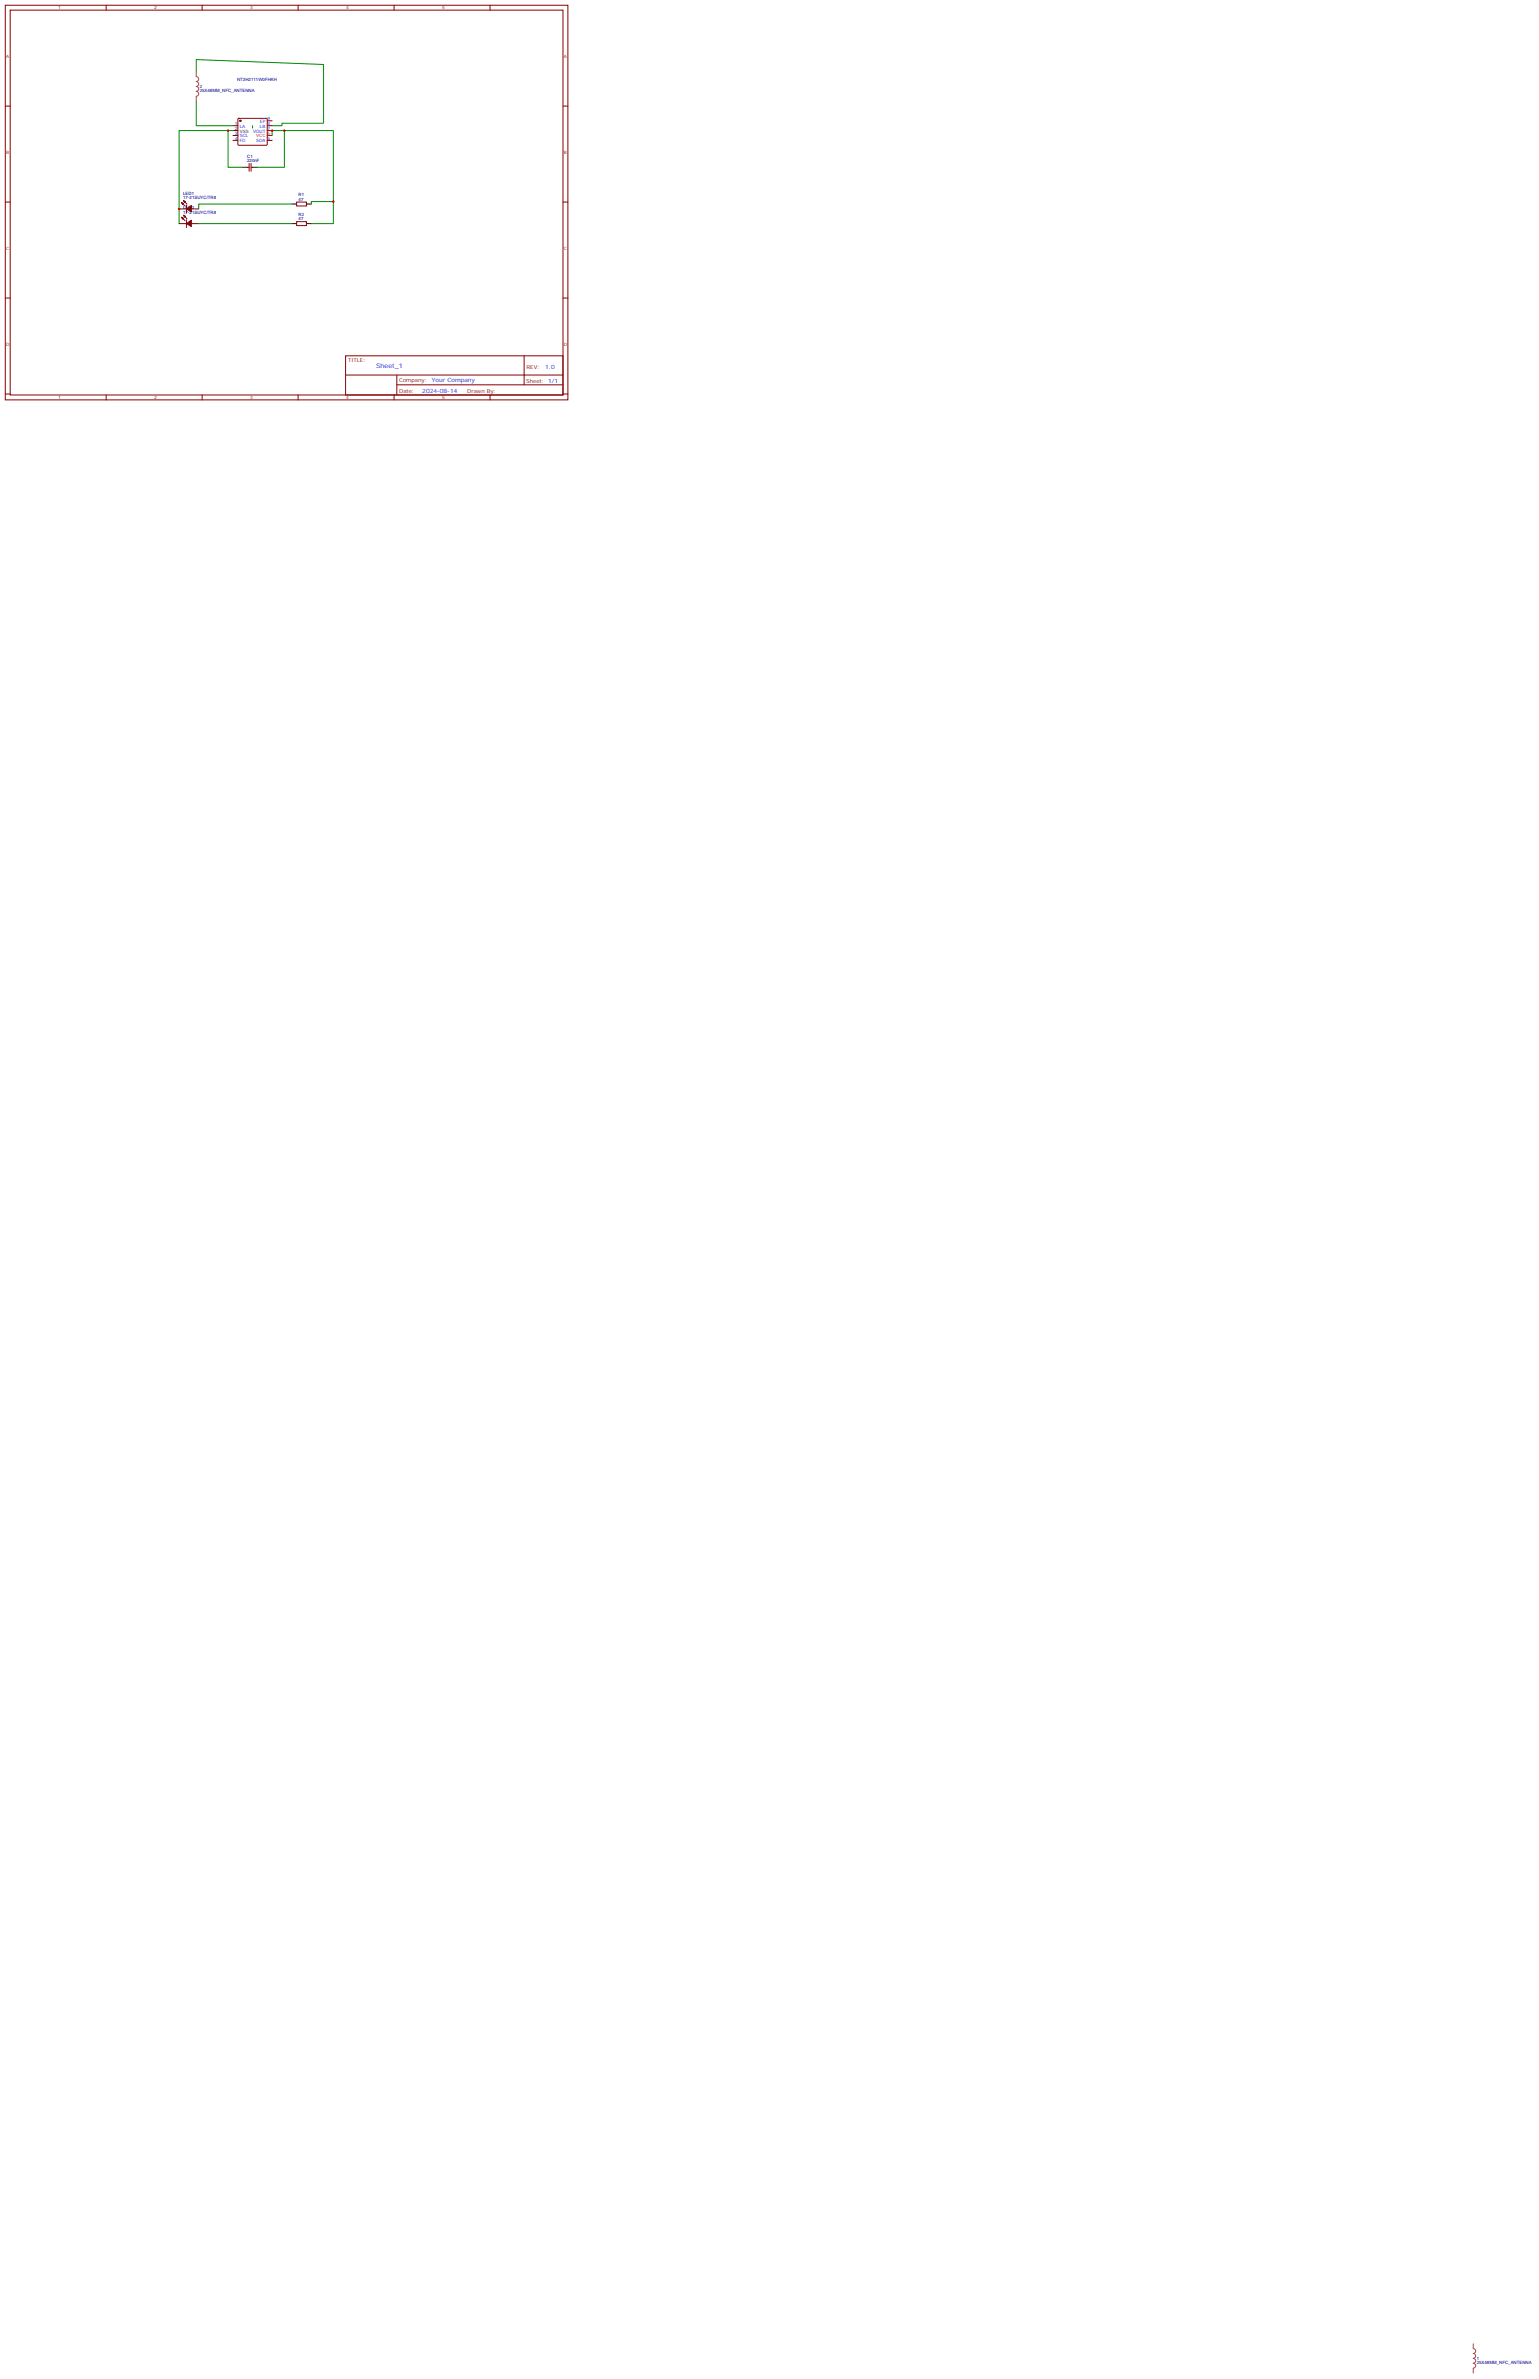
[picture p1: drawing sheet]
<svg xmlns="http://www.w3.org/2000/svg" width="1109mm" height="1714mm" viewBox="0 0 1109 1714" stroke-linecap="round" stroke-linejoin="round" font-family="sans-serif">
<defs><g id="words">
<text font-size="4.6" fill="#00f" x="271" y="265">Sheet_1</text>
<g font-size="4.2" fill="#00f">
<text x="393" y="266">1.0</text>
<text x="311" y="275">Your Company</text>
<text x="304" y="283">2024-08-14</text>
</g>
<g font-size="3.9" fill="#800">
<text x="251" y="261">TITLE:</text>
<text x="379" y="266">REV:</text>
<text x="288" y="275">Company:</text>
<text x="379" y="276">Sheet: 1/1</text>
<text x="288" y="283">Date:</text>
<text x="337" y="283">Drawn By:</text>
</g>
<g font-size="3.2" fill="#800">
<text x="42" y="7">1</text>
<text x="111" y="7">2</text>
<text x="180" y="7">3</text>
<text x="249" y="7">4</text>
<text x="318" y="7">5</text>
<text x="4" y="42">A</text>
<text x="406" y="42">A</text>
<text x="4" y="111">B</text>
<text x="406" y="111">B</text>
<text x="4" y="180">C</text>
<text x="406" y="180">C</text>
<text x="4" y="249">D</text>
<text x="406" y="249">D</text>
<text x="42" y="288">1</text>
<text x="111" y="288">2</text>
<text x="180" y="288">3</text>
<text x="249" y="288">4</text>
<text x="318" y="288">5</text>
</g>
<g font-size="3.2" fill="#000080">
<text x="171" y="58">NT3H2111W0FHKH</text>
<text x="144" y="64">2</text>
<text x="144" y="67">25X48MM_NFC_ANTENNA</text>
<text x="178" y="113">C1</text>
<text x="178" y="117">220nF</text>
<text x="132" y="143">17-21SUYC/TR8</text>
<text x="132" y="140">LED1</text>
<text x="215" y="141">R1</text>
<text x="215" y="145">47</text>
<text x="132" y="154">17-21SUYC/TR8</text>
<text x="132" y="151">LED2</text>
<text x="215" y="155">R2</text>
<text x="215" y="159">47</text>
<text x="1064" y="1703">25X48MM_NFC_ANTENNA</text>
<text x="1064" y="1700">1</text>
</g>
<g font-size="3.2" fill="#00f">
<text x="187" y="88">EP</text>
<text x="193" y="87">9</text>
<text x="169" y="90">1</text>
<text x="173" y="92">LA</text>
<text x="182" y="95">VOUT</text>
<text x="187" y="92">LB</text>
<text x="193" y="90">8</text>
<text x="193" y="94">7</text>
<text x="169" y="101">4</text>
<text x="169" y="97">3</text>
<text x="173" y="99">SCL</text>
<text x="193" y="101">5</text>
<text x="173" y="103">FD</text>
<text x="184" y="103">SDA</text>
</g>
<g font-size="3.2">
<text x="169" y="94">2</text>
<text x="173" y="95">VSS</text>
</g>
<g font-size="3.2" fill="#f00">
<text x="185" y="99">VCC</text>
<text x="193" y="97">6</text>
</g>
</g></defs>
<g fill="none" stroke="#870000" stroke-width=".72">
<path d="M4 4h405v284h-405zM7 7h399v278h-399zM76 4v3M146 4v3M215 4v3M284 4v3M353 4v3M4 76h3M406 76h3M168 91h3M168 98h3M172 85h20v19h-20z"/>
<path d="M193 87h3M193 91h3M193 94h3M168 101h3M179 118v5M181 118v5M193 101h3M178 121h1M181 121h1M4 146h3M129 151h5M131 146l2 2"/>
<path d="M131 157l2 2M132 145l3 2M132 155l3 3M134 148v5M134 158v6M138 151h5M214 146h7v2h-7zM214 160h7v3h-7zM406 146h3M129 161h5M138 161h5M4 215h3"/>
<path d="M406 215h3M249 256h157v29h-157zM378 256v21M249 270h156M286 277h119M286 270v14M4 284h3M76 285v3M146 285v3M215 285v3M284 285v3M353 285v3"/>
<path d="M406 284h3"/>
</g>
<path d="M193 98h3" fill="none" stroke="#f00" stroke-width=".72"/>
<path d="M168 94h3M175 121h3M182 121h3M210 147h4M221 147h3M210 161h4M221 161h3" fill="none" stroke="#000" stroke-width=".72"/>
<g fill="#870000" stroke="#870000" stroke-width=".72">
<path d="M131 146l1 1z"/>
<path d="M132 145h2l-1 1z"/>
<path d="M134 151l4-3v5z"/>
<path d="M131 157h1v1z"/>
<path d="M132 155l2 1-1 1z"/>
<path d="M134 161l4-2v4z"/>
<circle cx="173" cy="87" r=".5"/>
</g>
<path d="M141 52v3a1.8 1.8 0 0 1 2 2 1.8 1.8 0 0 1-2 2 1.8 1.8 0 0 1 2 2 1.8 1.8 0 0 1-2 1 1.8 1.8 0 0 1 2 2 1.8 1.8 0 0 1-2 2 1.8 1.8 0 0 1 2 2 1.8 1.8 0 0 1-2 1v4M1061 1689v3a1.8 1.8 0 0 1 2 2 1.8 1.8 0 0 1-2 2 1.8 1.8 0 0 1 2 1 1.8 1.8 0 0 1-2 2 1.8 1.8 0 0 1 2 2 1.8 1.8 0 0 1-2 2 1.8 1.8 0 0 1 2 1 1.8 1.8 0 0 1-2 2M1061 1706v4" fill="none" stroke="#a64a4a" stroke-width=".72"/>
<path d="M141 52v-9l92 3v43h-30v2h-7M141 73v18h27M164 94v27h11M168 94h-39v67M182 91v1M196 98v-4h44v51h-16v2M205 94v27h-20M210 147h-67v4M240 145v16h-16M143 161h67" fill="none" stroke="#008700" stroke-width=".72"/>
<g fill="#c00">
<circle cx="205" cy="94" r=".9"/>
<circle cx="164" cy="94" r=".9"/>
<circle cx="196" cy="94" r=".9"/>
<circle cx="240" cy="145" r=".9"/>
<circle cx="129" cy="151" r=".9"/>
</g>
<use href="#words"/>
</svg>
